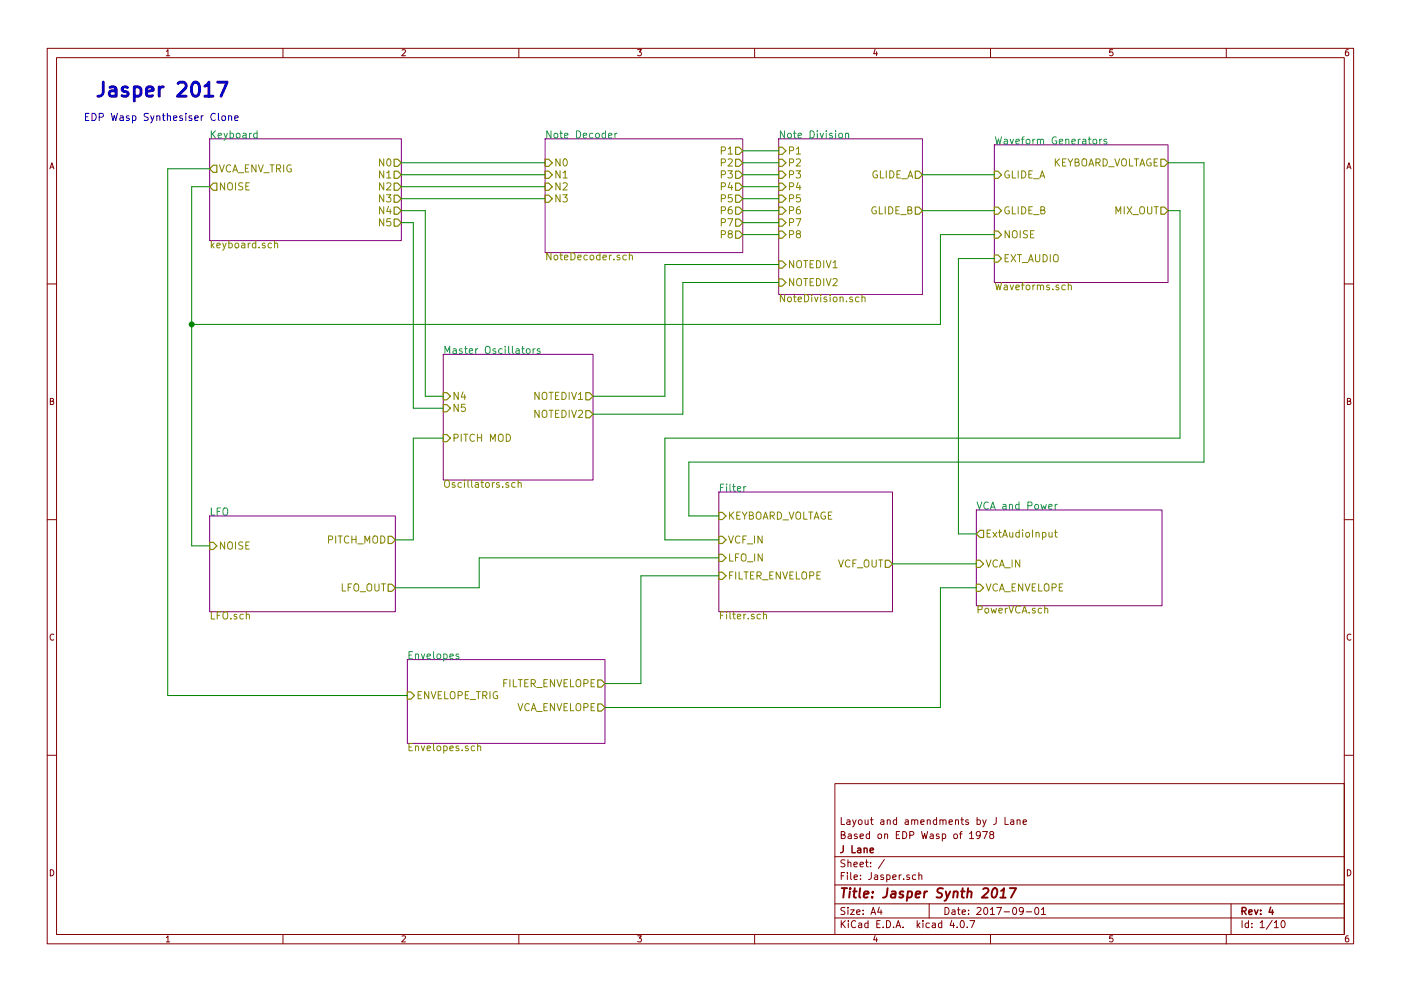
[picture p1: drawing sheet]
<svg xmlns="http://www.w3.org/2000/svg" width="297mm" height="210mm" viewBox="0 0 297 210" stroke-linecap="round" stroke-linejoin="round" font-family="sans-serif">
<g fill="none" stroke="#840000" stroke-width=".21">
<path d="M10 10.3h277v189.9h-277zM12 12.2h273v186.1h-273zM35.3 10.9l.3-.4v1.3M35.3 11.8h.7M60 10.3v1.9M85.2 10.6l.5-.1 .3 .4-.8 .9h.8M110 10.3v1.9M135.2 10.5h.8l-.4 .5 .3 .1 .1 .2-.1 .4-.2 .1-.5-.1M160 10.3v1.9M185.5 10.5l-.3 .9h.8M185.9 11v.8M210 10.3v1.9"/>
<path d="M235.9 10.5h-.6v.6h.6l.1 .5-.3 .2-.4-.1M260 10.3v1.9M285.9 10.5l-.4 .1-.2 .2-.1 .8 .3 .2 .4-.1 .1-.4-.1-.2-.4-.1-.3 .3M10.6 35.8l.4-1.3 .4 1.3M10.7 35.5h.6M285.6 35.8l.4-1.3 .4 1.3M285.7 35.5h.6M10 60.2h2M285 60.2h2M10.7 85.1h.5l.1-.5-.6-.1v1.3h.5l.2-.4-.3-.3M285.7 85.1h.5l.1-.5-.6-.1v1.3h.5l.2-.4-.3-.3M10 110.3h2"/>
<path d="M285 110.3h2M11.4 134.6a.58 .58 0 0 0-.8 .6 .58 .58 0 0 0 .8 .5M286.4 134.6a.58 .58 0 0 0-.8 .6 .58 .58 0 0 0 .8 .5M10 160.2h2M177 166.3h108v32h-108zM178.4 177.1l.7-.1v-.4l-.2-.2h-.5v1.5h.5l.2-.1 .1-.4-.3-.3M178.4 173.4v1.5h.7M179.6 174h.6v.9M179.9 177h.5l.1 .9M180.2 174.3l-.7 .3 .2 .3 .5-.1M180.5 177.3l-.7 .3 .2 .3 .5-.1M180.8 173.9l.3 1"/>
<path d="M181.5 173.9l-.5 1.4-.2 .1M181.7 177l-.3-.1-.3 .2 .1 .3 .5 .1v.3h-.6M182.1 174.1l.2-.2 .4 .2 .1 .5-.1 .2-.4 .1-.2-.1zM182.3 177.4l.8-.1-.1-.3-.4-.1-.3 .2 .1 .7h.6M183.4 173.9l.1 .9 .3 .1 .2-.1M184 173.9v1M184.4 177l-.5-.1-.3 .3 .1 .6 .2 .1 .5-.1M184.4 176.4v1.5M184.6 173.9h.5M184.8 173.4v1.3l.3 .2M186.2 177.1l.2-.2 .4 .2 .1 .5-.1 .2-.4 .1-.2-.1zM186.8 174h.6v.9"/>
<path d="M187.4 174.3l-.7 .3 .2 .3 .5-.1M187.6 177.1l.2-.2 .3 .1 .1 .9M187.6 176.9v1M188.1 174.1l.2-.2 .4 .1v.9M188.1 173.9v1M190 177.1h.6M190.1 174l-.4-.1-.3 .3 .1 .6 .2 .1 .4-.1M190.1 173.4v1.5M190.8 176.4h-.8v1.5h.8M191.4 176.4a.76 .76 0 0 1 .9 .8 .76 .76 0 0 1-.9 .7zM191.9 174h.6l.1 .9M192.6 174.3l-.7 .3 .2 .3 .5-.1"/>
<path d="M192.9 177.2l.7-.1 .2-.2-.1-.3-.2-.2h-.6v1.5M193.3 174.1l.2-.2 .4 .1v.9M193.3 173.9v1M193.9 174.1l.3-.2 .3 .1 .1 .9M195.2 174.4l.7-.1v-.3l-.4-.1-.3 .2 .1 .7h.6M195.4 176.4l.3 1.5 .3-1 .3 1 .4-1.5M196.6 174.1l.2-.2 .4 .1v.9M196.6 173.9v1M197.2 177h.6l.1 .9M197.9 177.3l-.7 .3 .2 .3 .5-.1M198.6 174l-.5-.1-.2 .3v.6l.2 .1 .5-.1M198.6 173.4v1.5"/>
<path d="M199.1 177l-.4-.1-.2 .2 .1 .3 .5 .1v.3h-.6M199.3 174.1l.2-.2 .4 .1v.9M199.3 173.9v1M199.8 177l.4-.1 .3 .3-.1 .6h-.6M199.8 176.9v1.5M199.9 174.1l.3-.2 .3 .1 .1 .9M201.2 174.4l.7-.1v-.3l-.5-.1-.2 .2 .1 .7h.6M202.3 177.1l.2-.2 .4 .2 .1 .5-.1 .2-.4 .1-.2-.1zM202.6 174.1l.2-.2 .4 .1v.9M202.6 173.9v1M203.4 176.9h.6M203.7 173.9h.6"/>
<path d="M203.9 173.4v1.3l.4 .2M204 176.4l-.4 .3v1.2M205.3 174l-.3-.1-.3 .2 .1 .3 .5 .1v.3h-.6M205.6 176.9l.4-.5v1.5M205.6 177.9h.8M207.2 174l.4-.1 .3 .3-.2 .6h-.5M207.2 173.4v1.5M207.8 177.1l-.2 .3h-.3l-.3-.3v-.4l.3-.3h.3l.2 .3a1.01 1.01 0 0 1-.4 1.2h-.3M208.3 176.4h1l-.6 1.5M208.4 173.9l.3 1M209.1 173.9l-.5 1.4-.2 .1M210.1 177.1l-.3-.3 .1-.2 .2-.2 .4 .1 .2 .2-.1 .2-.5 .2-.3 .3v.2l.3 .3h.3l.3-.3v-.2l-.3-.3"/>
<path d="M211.2 173.4v1.3l-.6 .2M213.1 173.4v1.5h.7M214.3 174h.6v.9M214.9 174.3l-.7 .3 .3 .3 .4-.1M215.6 174.1l.2-.2 .4 .1 .1 .9M215.6 173.9v1M216.9 174.4l.7-.1v-.3l-.5-.1-.2 .2 .1 .7h.6M285 160.2h2M10.7 184.5a.65 .65 0 0 1 .7 .7 .65 .65 0 0 1-.7 .6zM35.3 198.9l.3-.4v1.3M35.3 199.8h.7M60 198.3v1.9"/>
<path d="M85.2 198.6l.5-.1 .3 .4-.8 .9h.8M110 198.3v1.9M135.2 198.5h.8l-.4 .5 .3 .1 .1 .2-.1 .4-.2 .1-.5-.1M160 198.3v1.9M177 194.8h108M177 191.8h108M177 187.8h108M177 181.8h108M178.4 195.3v1.5M178.4 185.8h.5M178.6 196l.6 .8M179.1 185.1h-.7v1.5"/>
<path d="M179.1 192.6l-.5-.1-.3 .3 .1 .3 .7 .4v.4l-.2 .1-.6-.1M179.1 182.5l-.5-.1-.3 .3 .1 .3 .7 .4v.4l-.2 .1-.6-.1M179.2 195.3l-.8 .9M179.7 185.1v.2M179.7 185.6v1M179.8 192.5v.2M179.8 183.1l.2-.2 .4 .1v.9M179.8 182.4v1.5M179.8 193v1M179.9 195.3v.2M179.9 195.8v1M180.3 193h.8l-.8 1h.8"/>
<path d="M180.4 185.1v1.3l.2 .2M181.1 183.4l.7-.1-.1-.3-.4-.1-.2 .2v.7h.6M181.1 186.1l.7-.1-.1-.3-.4-.1-.2 .2 .1 .7h.5M181.4 195.5a.71 .71 0 0 0-1 .5 .71 .71 0 0 0 .8 .8l.2-.1M181.6 193.5l.7-.1v-.3l-.4-.1-.3 .2 .1 .7h.6M182.1 195.9h.6v.9M182.3 183.4l.8-.1-.1-.3-.4-.1-.3 .2 .1 .7h.6M182.4 186.5v.1M182.4 185.7v.1M182.7 196.2l-.7 .3 .2 .3 .5-.1M183 193.9v.1M183 193.1v.1"/>
<path d="M183.5 182.9h.6M183.7 182.4v1.3l.4 .2M184 195.9l-.4-.1-.3 .3 .1 .6 .2 .1 .4-.1M184 195.3v1.5M184.6 183.8v.1M184.6 183v.1M184.7 194l.4-1.5 .5 1.5M184.7 185.1v1.3l-.6 .2M184.8 193.6h.7M185.4 185.7h.6l.1 .9M185.5 198.5l-.3 .9h.8M185.9 199v.8"/>
<path d="M185.9 196h.5M186.1 186l-.7 .3 .2 .3 .5-.1M186.4 192.5l-.3 1h.9M186.6 195.3h-.7v1.5h.7M186.8 193v1M187.2 196.7v.1M187.3 185.7l-.4-.1-.2 .2 .1 .2 .5 .2v.3h-.6M187.5 182.3l-1.3 2M188 195.3a.76 .76 0 0 1 .8 .8 .76 .76 0 0 1-.8 .7zM188 185.7l.4-.1 .3 .3-.1 .6h-.6M188 185.6v1.5M189.3 186.1l.7-.1-.1-.3-.4-.1-.2 .2 .1 .7h.5"/>
<path d="M189.5 196.7v.1M190 196.8l.4-1.5 .6 1.5M190.1 196.4h.7M190.7 185.6v1M191.1 185.6l-.4 .3M191.5 196.7v.1M191.6 186.5v.1M192.8 185.7l-.3-.1-.3 .2 .1 .2 .5 .2v.3h-.6M194.2 185.7l-.5-.1-.3 .3 .1 .6 .2 .1 .5-.1M194.5 195.3v1.5M194.6 196.3l.4 .5M194.8 185.7l.2-.1 .4 .1 .1 .9"/>
<path d="M194.8 185.1v1.5M195 195.8l-.5 .6M195.7 195.3v.2M195.7 195.8v1M197 191.8v3M197 195.9l-.4-.1-.3 .3 .1 .6 .2 .1 .4-.1M197.7 195.9h.6v.9M198.3 196.2l-.7 .3 .2 .3 .5-.1M199.7 195.9l-.5-.1-.2 .3v.6l.2 .1 .5-.1M199.7 195.3v1.5M200.4 192.5a.76 .76 0 0 1 .8 .8 .76 .76 0 0 1-.8 .7zM201.8 195.2l-.4 1.1h1"/>
<path d="M201.9 193.1h.5l.1 .9M202.2 195.8v1M202.5 193.4l-.7 .3 .2 .3 .5-.1M202.9 196.7v.1M203 193h.6M203.2 192.5v1.3l.4 .2M203.8 195.4l.1-.1a.8 .8 0 0 1 .6 .8 .8 .8 0 0 1-.6 .7 .97 .97 0 0 1-.1-1.4zM204 193.5l.7-.1-.1-.3-.4-.1-.2 .2 .1 .7h.5M205.1 196.7v.1M205.4 193.9v.1M205.4 193.1v.1M205.6 195.3h1.1l-.7 1.5"/>
<path d="M207.1 192.7l.6-.2 .3 .5-.9 1h.9M208.7 192.7l.2-.2a.8 .8 0 0 1 .5 .8 .8 .8 0 0 1-.5 .7l-.3-.5zM210 193l.4-.5v1.5M210 194h.8M210 198.3v1.9M211.3 192.5h1l-.6 1.5M212.9 193.5h1.1M214.8 192.7l.2-.2a.8 .8 0 0 1 .6 .8 .8 .8 0 0 1-.6 .7l-.3-.5zM217 193.2l-.3 .3h-.3l-.3-.3v-.4l.3-.3h.3l.3 .3a1.01 1.01 0 0 1-.5 1.2h-.2M217.6 193.5h1.1M219.5 192.7l.2-.2a.8 .8 0 0 1 .6 .8 .8 .8 0 0 1-.6 .7l-.3-.5zM220.8 193l.4-.5v1.5"/>
<path d="M220.8 194h.9M235.9 198.5h-.6v.7l.6-.1 .1 .5-.3 .2-.4-.1M260 198.3v1.9M261 191.8v6.5M263.3 195.3v1.5M264.7 195.9l-.4-.1-.3 .3 .1 .6 .2 .1 .4-.1M264.7 195.3v1.5M265.4 196.7v.1M265.4 195.9v.1M267.2 195.8l.4-.5v1.5M267.2 196.8h.8M269.7 195.2l-1.2 2"/>
<path d="M270.2 195.8l.4-.5v1.5M270.2 196.8h.8M271.8 195.5l.2-.2a.8 .8 0 0 1 .5 .8 .8 .8 0 0 1-.5 .7l-.4-.5zM285.7 184.5a.65 .65 0 0 1 .7 .7 .65 .65 0 0 1-.7 .6zM285.9 198.5l-.4 .1-.2 .3-.1 .7 .3 .2 .4-.1 .1-.4-.1-.2-.4-.1-.3 .3"/>
</g>
<g fill="none" stroke="#840000" stroke-width=".3">
<path d="M178.8 179.4l-.1 1.3-.5 .2M180.6 179.4v1.5h.8M183.2 179.9v1M181.9 180h.5l.1 .9M182.5 180.3l-.7 .3 .2 .3 .5-.1M183.2 180.1l.2-.2 .4 .1v.9M184.5 180.4l.7-.1-.1-.3-.4-.1-.2 .2 .1 .7h.5M263.3 193.3l.8-.1 .1-.2-.1-.3-.2-.2h-.6v1.5M263.7 193.3l.5 .7M264.8 193.5l.7-.1-.1-.3-.4-.1-.2 .2v.7h.6M266 193l.3 1 .4-1M267.3 193.9v.1"/>
<path d="M267.3 193.1v.1M269.4 192.5l-.3 1h.9M269.8 193v1"/>
</g>
<g fill="none" stroke="#840000" stroke-width=".41">
<path d="M178.5 188.4h1.1M179 188.4l-.2 2M180.2 189.1l-.2 1.3M180.3 188.4l-.1 .2 .2-.1-.1-.1-.1 .2M180.9 189.1h.7M181.2 188.4l-.2 1.8 .1 .1 .4 .1M182.4 188.4l-.2 1.8 .2 .2M183.2 189.8l.9-.2v-.4l-.6-.1-.3 .3v.9h.7M184.9 190.3v.1M185.1 189.2l-.1 .2-.1-.1 .2-.1-.1 .2M188.2 188.4l-.2 1.5a.73 .73 0 0 1-.8 .5M189.1 189.2h.7v1.2"/>
<path d="M189.9 189.6l-.7 .1a.4 .4 0 0 0-.3 .3 .4 .4 0 0 0 .2 .4l.7-.1M191.5 189.2l-.4-.1-.4 .4 .3 .3 .4 .1 .1 .3-.1 .1h-.8M192.5 189.2l.6-.1 .2 .2-.1 1a.67 .67 0 0 1-.8 0M192.5 189.1l-.2 2M194.1 189.8l1-.2v-.4l-.6-.1-.3 .3v.9h.7M196 189.1l-.1 1.3M196.6 189.1l-.4 .1-.2 .3M199.9 188.5l-.7-.1-.3 .2-.1 .6 .8 .4 .1 .5-.4 .3-.7-.1M200.5 189.1l.3 1.3M201.5 189.1l-.9 1.8-.3 .2M202.2 189.3l.3-.2 .5 .1-.1 1.2M202.2 189.1l-.1 1.3"/>
<path d="M203.8 189.1h.7M204.1 188.4l-.2 1.8 .1 .1 .4 .1M205.2 189.3l.3-.2 .4 .1v1.2M205.3 188.4l-.3 2M208.5 188.6l.3-.2h.4l.2 .1 .2 .5-1.4 1.4h1.2M210.7 188.5a.45 .45 0 0 1 .7 .3l-.2 1.3-.2 .2-.4 .1a1.27 1.27 0 0 1 .1-1.9zM212.1 190.4h1.1M212.2 189l.7-.6-.3 2M214.1 188.4h1.3l-1 2"/>
</g>
<path d="M44.4 29.5h40.7v21.5h-40.7zM115.6 29.5h41.9v24.1h-41.9zM165.1 29.5h30.5v33h-30.5zM210.8 30.7h36.8v29.2h-36.8zM94 75.2h31.7v26.6h-31.7zM44.4 109.5h39.4v20.3h-39.4zM152.4 104.4h36.8v25.4h-36.8zM207 108.2h39.4v20.3h-39.4zM86.4 139.9h41.9v17.8h-41.9z" fill="none" stroke="#840084" stroke-width=".21"/>
<g fill="none" stroke="#008484" stroke-width=".21">
<path d="M44.8 27.8v1.5M45 28.4l.7 .9M45.7 27.8l-.9 .8M46.3 28.8l.7-.2-.1-.3h-.4l-.2 .2v.7h.6M47.5 28.3l.4 1M48.2 28.3l-.5 1.3-.2 .2M48.8 28.3h.4l.3 .3-.1 .6h-.6M48.8 27.8v1.5M50.2 28.4l.2-.1 .4 .1 .1 .6-.2 .2-.3 .1-.2-.2zM51.5 28.3h.6l.1 1M52.2 28.6l-.7 .2a.3 .3 0 0 0 .2 .5l.5-.1M52.9 28.3v1"/>
<path d="M53.3 28.3l-.4 .3M54.5 28.3h-.4l-.3 .3 .1 .6h.6M54.5 27.8v1.5M116.8 27.8v1.5l-.9-1.5v1.5M117.5 28.4l.3-.1 .4 .1 .1 .6-.2 .2-.3 .1-.3-.2zM118.7 28.3h.6M118.9 27.8v1.3l.4 .2M119.7 28.8l.7-.2-.1-.3h-.4l-.2 .2 .1 .7h.5M122.2 27.8a.77 .77 0 0 1 .9 .7 .77 .77 0 0 1-.9 .8zM123.7 28.8l.7-.2-.1-.3h-.4l-.2 .2v.7h.6M125.7 28.3h-.4l-.3 .3 .1 .6h.6M126.3 28.4l.3-.1 .4 .1 .1 .6-.2 .2-.3 .1-.3-.2z"/>
<path d="M128.4 28.3h-.5l-.3 .3 .2 .6h.6M128.4 27.8v1.5M129 28.8l.7-.2v-.3h-.5l-.2 .2 .1 .7h.6M130.4 28.3v1M130.8 28.3l-.4 .3M166.3 27.8v1.5l-.8-1.5v1.5M167.1 28.4l.2-.1 .4 .1 .1 .6-.2 .2-.3 .1-.2-.2zM168.2 28.3h.6M168.4 27.8v1.3l.4 .2M169.2 28.8l.8-.2-.1-.3h-.5l-.2 .2 .1 .7h.6M171.8 27.8a.77 .77 0 0 1 .9 .7 .77 .77 0 0 1-.9 .8zM173.3 27.8v.1"/>
<path d="M173.3 28.3v1M173.9 28.3l.3 1 .4-1M175.2 27.8v.1M175.2 28.3v1M176.4 28.3h-.3l-.3 .2 .1 .2 .5 .1v.4h-.6M177.2 27.8v.1M177.2 28.3v1M177.9 28.4l.2-.1 .5 .1v.6l-.1 .2-.4 .1-.2-.2zM179.3 28.4v-.1a.36 .36 0 0 1 .6 .2v.8M179.3 28.3v1M211 29l.4 1.6 .3-1.1 .3 1.1 .3-1.6M212.9 29.6h.6l.1 1"/>
<path d="M213.6 29.9l-.7 .1a.32 .32 0 0 0 .2 .6l.5-.1M214.2 29.5l.3 1.1 .4-1.1M215.4 30l.7-.1v-.3l-.5-.1-.2 .3 .1 .7h.6M216.6 29.5h.5M217.1 29l-.3 .3v1.3M217.6 29.7l.3-.2 .4 .2 .1 .6-.2 .2-.3 .1-.3-.2zM219 29.5v1.1M219.4 29.5l-.4 .3M219.9 29.7l.1-.1a.36 .36 0 0 1 .6 .2v.8M219.9 29.5v1.1M220.6 29.8a.35 .35 0 0 1 .3-.3 .35 .35 0 0 1 .4 .3v.8M224 29.1a.71 .71 0 0 0-.9 .7 .71 .71 0 0 0 .9 .7v-.6h-.3"/>
<path d="M224.6 30l.7-.1-.1-.3-.4-.1-.2 .3 .1 .7h.5M226 29.7v-.1a.36 .36 0 0 1 .6 .2v.8M226 29.5v1.1M227.3 30l.7-.1-.1-.3-.4-.1-.2 .3v.7h.6M228.6 29.5v1.1M229.1 29.5l-.5 .3M229.6 29.6h.5l.1 1M230.2 29.9l-.6 .1a.3 .3 0 0 0 .1 .6l.5-.1M230.7 29.5h.6M230.9 29v1.3l.4 .3M231.8 29.7l.2-.2 .5 .2v.6l-.1 .2-.4 .1-.2-.2zM233.2 29.5v1.1"/>
<path d="M233.6 29.5l-.4 .3M234.6 29.6l-.3-.1-.3 .3 .1 .2 .5 .1v.4h-.6M94.3 75v-1.5l.5 1.1 .6-1.1v1.5M96.1 74.1h.6v.9M96.7 74.3l-.6 .2a.3 .3 0 0 0 .1 .5l.5-.1M98 74.1l-.4-.1-.2 .2 .1 .2 .5 .2v.3h-.6M98.5 74h.6M98.7 73.5v1.3l.4 .2M99.5 74.5l.7-.2v-.2l-.5-.1-.2 .2 .1 .7h.6M100.9 74v1M101.3 74l-.4 .3M103 73.7a.5 .5 0 0 1 .6-.2 .5 .5 0 0 1 .3 .5v.8l-.3 .2a.53 .53 0 0 1-.7-.5z"/>
<path d="M105.1 74.1l-.4-.1-.2 .2 .1 .2 .5 .2v.3h-.6M106.5 74.1l-.5-.1-.3 .3 .2 .6h.6M107.1 73.5v.1M107.1 74v1M107.8 73.5v1.3l.3 .2M108.6 73.5v1.3l.3 .2M109.4 74.1h.6l.1 .9M110.1 74.3l-.7 .2a.3 .3 0 0 0 .2 .5l.5-.1M110.6 74h.6M110.8 73.5v1.3l.4 .2M111.7 74.1l.2-.1 .4 .1 .1 .6-.2 .2-.3 .1-.2-.2zM113 74v1"/>
<path d="M113.5 74l-.5 .3M114.5 74.1l-.4-.1-.2 .2 .1 .2 .5 .2v.3h-.6M44.8 107.8v1.5h.7M46.1 108.5h.5M46.8 107.8h-.7v1.5M47.5 107.8a.5 .5 0 0 1 .5 0 .5 .5 0 0 1 .3 .5l-.1 .8-.3 .2a.53 .53 0 0 1-.6-.5v-.5zM152.8 103.4h.5M153.5 102.7h-.7v1.5M154.1 102.7v.2M154.1 103.2v1M154.8 102.7v1.3l.2 .2M155.3 103.2h.6"/>
<path d="M155.5 102.7v1.3l.4 .2M156.3 103.7l.7-.1v-.3l-.4-.1-.3 .2 .1 .7h.6M157.7 103.2v1M158.1 103.2l-.4 .3M207.2 106.5l.5 1.5 .5-1.5M209.5 106.6a.72 .72 0 0 0-1 .5 .72 .72 0 0 0 .7 .9l.3-.1M210 108l.5-1.5 .5 1.5M210.1 107.6h.7M212.6 107.1h.6l.1 .9M213.3 107.4l-.7 .1a.3 .3 0 0 0 .2 .5l.5-.1M214 107.2l.1-.1a.36 .36 0 0 1 .6 .1v.8M214 107v1"/>
<path d="M216.1 107.1l-.5-.1-.3 .3 .2 .6h.6M216.1 106.5v1.5M217.9 107.3l.8-.1 .1-.2-.1-.4-.2-.1h-.6v1.5M219.5 107.2l.2-.2 .4 .2 .1 .5-.2 .2-.3 .1-.2-.1zM220.7 107l.3 1 .3-.7 .3 .7 .2-1M222.4 107.5l.7-.1-.1-.3-.4-.1-.2 .2v.7h.6M223.7 107v1M224.2 107l-.5 .3M86.7 139h.5M87.5 138.2h-.8v1.6h.8M88.1 138.9l.1-.1a.36 .36 0 0 1 .5 .2v.8M88.1 138.8v1"/>
<path d="M89.3 138.8l.4 1 .3-1M90.6 139.3l.7-.2-.1-.3h-.4l-.2 .2v.7h.6M91.9 138.2v1.4l.3 .2M92.7 138.9l.2-.1 .5 .1v.6l-.1 .2-.4 .1-.2-.2zM94.1 138.8h.4l.3 .3-.1 .6h-.6M94.1 138.8v1.5M95.4 139.3l.7-.2-.1-.3h-.4l-.2 .2 .1 .7h.5M97.3 138.8h-.4l-.2 .2v.2l.6 .1v.4h-.6"/>
</g>
<g fill="none" stroke="#848400" stroke-width=".21">
<path d="M46.5 35l.5 1.5 .5-1.5M47.6 38.8v1.5l-.9-1.5v1.5M48.3 39a.5 .5 0 0 1 .6-.2 .5 .5 0 0 1 .4 .5l-.1 .8-.3 .2a.53 .53 0 0 1-.6-.5zM48.9 35.1a.72 .72 0 0 0-1 .5 .72 .72 0 0 0 .7 .9l.3-.2M49.4 36.5l.5-1.5 .5 1.5M49.5 36.1h.7M49.9 38.8v1.5M50.5 36.6h1.2M51.5 38.9l-.6-.1-.2 .1v.5l.6 .2 .2 .4-.3 .3-.6-.1M52 35.7h.5M52.1 39.5h.5M52.8 35h-.8v1.5h.8"/>
<path d="M52.9 38.8h-.8v1.5h.8M54.3 35v1.5l-.9-1.5v1.5M54.8 35l.5 1.5 .5-1.5M55.9 36.6h1.2M57.3 35h.8M57.7 35v1.5M58.6 35.8l.8-.1 .1-.2-.1-.4-.2-.1h-.6v1.5M59 35.8l.5 .7M60.1 35v1.5M61.7 35a.71 .71 0 0 0-.9 .7 .71 .71 0 0 0 .9 .7l.1-.6h-.3M81.4 38.8v1.5l-.9-1.5v1.5M81.4 36.2v1.6l-.9-1.6v1.6"/>
<path d="M81.4 33.7v1.5l-.9-1.5v1.5M82 38.9l.6-.1 .3 .4-1 1.1h1M82 36.7l.4-.5v1.6M82 37.8h.9M82.2 33.8l.2-.1a.81 .81 0 0 1 .5 .8 .81 .81 0 0 1-.5 .7 .98 .98 0 0 1-.2-1.4zM118.7 38.8v1.5l-.8-1.5v1.5M118.7 36.2v1.6l-.8-1.6v1.6M118.7 33.7v1.5l-.8-1.5v1.5M119.4 38.9l.6-.1 .3 .4-1 1.1h1M119.4 36.7l.4-.5v1.6M119.4 37.8h.9M119.5 33.9l.3-.2a.81 .81 0 0 1 .5 .8 .81 .81 0 0 1-.5 .7l-.3-.1-.1-.5z"/>
<path d="M152.9 39.6l.8-.1 .1-.2-.1-.4-.2-.1h-.6v1.5M152.9 37.1l.8-.1 .1-.3-.1-.3-.2-.2h-.6v1.6M152.9 32l.8-.1 .1-.2-.1-.4-.2-.1h-.6v1.5M152.9 34.5l.8-.1 .1-.2-.1-.3-.2-.2h-.6v1.5M154.3 36.2h1l-.5 .6 .5 .3-.1 .5-.2 .2-.7-.2M154.4 31.6l.4-.4v1.5M154.4 33.9l.6-.2 .3 .4-1 1.1h1M154.4 32.7h.9M154.8 38.7l-.4 1.1h.9M155.1 39.3v1M167.4 32l.7-.1 .2-.2-.1-.4-.2-.1h-.6v1.5M167.4 34.5l.7-.1 .2-.2-.1-.3-.2-.2h-.6v1.5"/>
<path d="M167.4 37.1l.7-.1 .2-.3-.1-.3-.2-.2h-.6v1.6M167.4 39.6l.7-.1 .2-.2-.1-.4-.2-.1h-.6v1.5M168.8 36.2h.9l-.5 .6 .5 .3-.1 .5-.2 .2-.6-.2M168.8 31.6l.5-.4v1.5M168.8 33.9l.6-.2 .3 .4-.9 1.1h.9M168.8 32.7h.9M169.2 38.7l-.4 1.1h1M169.6 39.3v1M186 36.3a.71 .71 0 0 0-.9 .7 .71 .71 0 0 0 .9 .7v-.6h-.3M186.7 36.2v1.6h.7M187.9 36.2v1.6M188.6 36.2a.77 .77 0 0 1 .9 .8 .77 .77 0 0 1-.9 .8z"/>
<path d="M190.2 37h.5M190.9 36.2h-.7v1.6h.7M191.2 37.9h1.2M192.5 37.8l.5-1.6 .5 1.6M192.6 37.3h.8M213.9 36.3a.71 .71 0 0 0-.9 .7 .71 .71 0 0 0 .9 .7l.1-.6h-.3M214.6 36.2v1.6h.8M215.9 36.2v1.6M216.6 36.2a.77 .77 0 0 1 .9 .8 .77 .77 0 0 1-.9 .8zM218.1 37h.5M218.9 36.2h-.8v1.6h.8M219.2 37.9h1.1"/>
<path d="M220.5 37.8l.5-1.6 .5 1.6M220.6 37.3h.7M223.7 33.7v1.5M224 34.4l.6 .8M224.6 33.7l-.9 .9M225.3 34.4h.5M226 33.7h-.7v1.5h.7M226.4 33.7l.5 .8 .6-.8M226.9 34.5v.7M227.9 34.4h.7l.2-.3-.1-.2-.8-.2v1.5h.6l.3-.3v-.2l-.4-.3M229.5 33.9a.5 .5 0 0 1 .5-.2 .5 .5 0 0 1 .4 .5v.8l-.4 .2a.53 .53 0 0 1-.6-.5zM230.9 35.2l.5-1.5 .5 1.5"/>
<path d="M231 34.8h.7M232.4 34.5l.7-.1 .1-.2v-.3l-.3-.2h-.5v1.5M232.7 34.5l.5 .7M233.9 33.7a.77 .77 0 0 1 .9 .8 .77 .77 0 0 1-.9 .7zM235.1 35.4h1.1M236.4 33.7l.5 1.5 .5-1.5M237.9 33.9a.5 .5 0 0 1 .6-.2 .5 .5 0 0 1 .3 .5v.8l-.3 .2a.53 .53 0 0 1-.7-.5zM239.5 33.7v1.5h.7M240.5 33.7h.9M240.9 33.7v1.5M241.7 35.2l.5-1.5 .5 1.5M241.8 34.8h.7"/>
<path d="M244 33.8a.71 .71 0 0 0-.9 .7 .71 .71 0 0 0 .9 .6l.1-.5h-.3M244.7 34.4h.5M245.4 33.7h-.7v1.5h.7M44.8 51.1v1.5M45 52l.4 .6M45.4 51.6l-.6 .6M46 52.1l.7-.2-.1-.2-.4-.1-.2 .2 .1 .7h.5M47.2 51.6l.4 1M47.9 51.6l-.5 1.4-.2 .1M48.5 51.7l.4-.1 .4 .3-.2 .6h-.6M48.5 51.1v1.5M49.9 51.7l.2-.1 .4 .1 .1 .6-.1 .2-.4 .1-.2-.2z"/>
<path d="M51.3 51.7h.5l.1 .9M51.9 51.9l-.6 .2a.3 .3 0 0 0 .1 .5l.5-.1M52.6 51.6v1M53.1 51.6l-.5 .3M54.2 51.7l-.4-.1-.3 .3 .1 .6h.6M54.2 51.1v1.5M54.9 52.4v.2M56.2 51.7l-.4-.1-.2 .2 .1 .2 .5 .2v.3h-.6M57.6 51.7l-.5-.1-.3 .3 .2 .6h.6M58.2 51.7h.1a.36 .36 0 0 1 .6 .1v.8M58.2 51.1v1.5M81.4 46.4v1.5l-.9-1.5v1.5"/>
<path d="M81.4 43.9v1.5l-.9-1.5v1.5M81.4 41.3v1.5l-.9-1.5v1.5M81.9 41.3h1l-.5 .6 .5 .3-.1 .5-.2 .1-.7-.1M82.4 43.8l-.4 1.1h1M82.7 44.4v1M82.8 46.4h-.7l-.1 .7 .2-.1 .5 .1 .2 .5-.3 .3-.6-.1M116.8 53.6v1.5l-.9-1.5v1.5M117.5 54.3l.3-.2 .4 .2 .1 .6-.2 .2h-.3l-.3-.1zM118.7 54.1h.6M118.7 41.3v1.5l-.8-1.5v1.5M118.9 53.6v1.3l.4 .2M119.3 41.3h1l-.5 .6 .5 .3-.1 .5-.2 .1-.7-.1"/>
<path d="M119.7 54.6l.7-.1-.1-.3-.4-.1-.2 .3 .1 .7h.5M121.1 53.6a.77 .77 0 0 1 .9 .8 .77 .77 0 0 1-.9 .7zM122.5 54.6l.7-.1v-.3l-.5-.1-.2 .3 .1 .7h.6M124.5 54.2l-.4-.1-.3 .3 .2 .7h.5M125.2 54.3l.2-.2 .4 .2 .1 .6-.1 .2h-.4l-.2-.1zM127.2 54.2l-.4-.1-.3 .3 .1 .7h.6M127.2 53.6v1.5M127.8 54.6l.8-.1-.1-.3-.4-.1-.3 .3 .1 .7h.6M129.2 54.1v1M129.6 54.1l-.4 .3M130.1 55v.1M131.4 54.2l-.4-.1-.2 .3 .1 .2 .5 .1v.4h-.6"/>
<path d="M132.8 54.2l-.4-.1-.3 .3 .1 .7h.6M133.4 54.3l.1-.1a.36 .36 0 0 1 .6 .2v.7M133.4 53.6v1.5M152.9 42.1h.8l.1-.3-.1-.3-.2-.2h-.6v1.5M152.9 44.7l.8-.1 .1-.2-.1-.4-.2-.1h-.6v1.5M152.9 47.2l.8-.1 .1-.2-.1-.3-.2-.2h-.6v1.5M152.9 49.8l.8-.1 .1-.3-.1-.3-.2-.2h-.6v1.6M154.3 46.4h1l-.6 1.5M154.7 49.6l-.3-.3 .1-.2 .2-.2 .4 .1 .2 .2-.1 .2-.7 .3-.1 .2v.3l.3 .3h.3l.3-.3v-.3l-.3-.3M155.1 43.9h-.4a.99 .99 0 0 0 0 1.5l.5-.2 .1-.5-.3-.3h-.3l-.3 .3M155.2 41.3h-.7l-.1 .8 .2-.2 .5 .1 .2 .6-.3 .2-.6-.1M167.4 42.1h.7l.2-.3-.1-.3-.2-.2h-.6v1.5"/>
<path d="M167.4 44.7l.7-.1 .2-.2-.1-.4-.2-.1h-.6v1.5M167.4 47.2l.7-.1 .2-.2-.1-.3-.2-.2h-.6v1.5M167.4 49.8l.7-.1 .2-.3-.1-.3-.2-.2h-.6v1.6M168.3 59.1v1.5l-.9-1.5v1.5M168.3 55.3v1.5l-.9-1.5v1.5M168.8 46.4h1l-.7 1.5M169 59.3a.5 .5 0 0 1 .6-.2 .5 .5 0 0 1 .3 .5v.8l-.3 .2a.53 .53 0 0 1-.7-.5zM169.1 49.6l-.3-.3 .1-.2 .2-.2 .5 .1 .1 .2-.1 .2-.6 .3-.2 .2v.3l.3 .3h.3l.3-.3v-.3l-.3-.3M169.1 55.4a.5 .5 0 0 1 .6-.1 .5 .5 0 0 1 .2 .5v.8l-.3 .2a.53 .53 0 0 1-.7-.5v-.5zM169.6 43.9h-.5a.99 .99 0 0 0 0 1.5l.5-.2 .1-.5-.3-.3h-.3l-.3 .3M169.6 41.3h-.7l-.1 .8 .3-.2 .5 .1 .1 .6-.3 .2-.6-.1M170.4 59.1h.8"/>
<path d="M170.4 55.3h.8M170.8 55.3v1.5M170.8 59.1v1.5M171.8 59.8h.5M171.8 56h.5M172.5 59.1h-.7v1.5h.7M172.5 55.3h-.7v1.5h.7M173.1 59.1a.77 .77 0 0 1 .9 .8 .77 .77 0 0 1-.9 .7zM173.1 55.3a.77 .77 0 0 1 .9 .8 .77 .77 0 0 1-.9 .7zM174.7 55.3v1.5M174.7 59.1v1.5M175.2 59.1l.5 1.5 .5-1.5"/>
<path d="M175.2 55.3l.5 1.5 .5-1.5M176.6 59.3l.6-.2 .3 .4-.9 1.1h.9M176.6 55.7l.5-.4v1.5M176.6 56.8h.9M185.7 43.9a.71 .71 0 0 0-.9 .7 .71 .71 0 0 0 .9 .7l.1-.6h-.3M186.4 43.9v1.5h.8M187.7 43.9v1.5M188.4 43.9a.77 .77 0 0 1 .9 .7 .77 .77 0 0 1-.9 .8zM189.9 44.6h.5M190.7 43.9h-.8v1.5h.8M191 45.5h1.1M192.5 44.6l.6-.1 .2-.2-.1-.3-.7-.1v1.5h.6l.2-.2 .1-.3-.4-.3"/>
<path d="M211 60l.4 1.5 .3-1.1 .3 1.1 .3-1.5M213.1 54.8h.5M213.8 54h-.7v1.5h.7M213.9 43.9a.71 .71 0 0 0-.9 .7 .71 .71 0 0 0 .9 .7l.1-.6h-.3M214 48.9v1.6l-.9-1.6v1.6M214.4 54l1 1.5M214.6 43.9v1.5h.8M214.7 49.2a.5 .5 0 0 1 .6-.3 .5 .5 0 0 1 .3 .5v.9l-.3 .2a.53 .53 0 0 1-.7-.5zM215.4 54l-1 1.5M215.7 54h.9M215.9 43.9v1.5M216.2 54v1.5"/>
<path d="M216.3 48.9v1.6M216.6 43.9a.77 .77 0 0 1 .9 .7 .77 .77 0 0 1-.9 .8zM216.7 55.7h1.2M217.1 60l-.3 .2v1.3M217.9 49l-.6-.1-.3 .2v.4l.7 .3 .2 .4-.3 .3-.6-.1M218.1 55.5l.5-1.5 .5 1.5M218.1 44.6h.5M218.2 55.1h.7M218.5 49.7h.5M218.9 43.9h-.8v1.5h.8M219.2 45.5h1.1M219.2 48.9h-.7v1.6h.7"/>
<path d="M219.6 54v1.3l.3 .2h.2l.3-.2v-1.3M220.7 44.6l.6-.1 .2-.2-.1-.3-.7-.1v1.5h.6l.2-.2 .1-.3-.4-.3M221.2 54a.77 .77 0 0 1 .9 .8 .77 .77 0 0 1-.9 .7zM222.7 54v1.5M223.4 54.2a.5 .5 0 0 1 .6-.2 .5 .5 0 0 1 .4 .5l-.1 .8-.3 .2a.53 .53 0 0 1-.7-.5zM226.5 60v1.5M236.6 45.4v-1.5l.5 1.1 .5-1.1v1.5M238.4 43.9v1.5M239 43.9l1 1.5M240 43.9l-1 1.5M240.2 45.5h1.2M241.7 44.1a.5 .5 0 0 1 .6-.2 .5 .5 0 0 1 .3 .5v.8l-.3 .2a.53 .53 0 0 1-.7-.5z"/>
<path d="M243.3 43.9v1.2l.3 .3h.3l.3-.3v-1.2M244.7 43.9h.9M245.1 43.9v1.5M166.3 62.5v1.5l-.8-1.5v1.5M167.1 63.2l.2-.2 .4 .2 .1 .5-.2 .3h-.3l-.2-.1zM168.2 63h.6M168.4 62.5v1.3l.4 .2M169.2 63.5l.8-.1-.1-.3-.5-.1-.2 .2 .1 .8h.6M170.6 62.5a.77 .77 0 0 1 .9 .8 .77 .77 0 0 1-.9 .7zM172.1 62.5v.2M172.1 63v1M172.7 63l.4 1 .3-1"/>
<path d="M174 62.5v.2M174 63v1M175.3 63.1l-.4-.1-.2 .2 .1 .2 .5 .2v.4h-.6M176 62.5v.2M176 63v1M176.7 63.2l.3-.2 .4 .2 .1 .5-.2 .3h-.3l-.3-.1zM178.1 63.2l.1-.1a.36 .36 0 0 1 .6 .1v.8M178.1 63v1M179.5 63.9v.1M180.7 63.1l-.3-.1-.3 .2 .1 .2 .5 .2v.4h-.6M182.1 63.1l-.4-.1-.3 .3 .1 .7h.6M182.8 63.2v-.1a.36 .36 0 0 1 .6 .1v.8"/>
<path d="M182.8 62.5v1.5M212.9 60.5h.6l.1 1M213.6 60.8l-.7 .2a.3 .3 0 0 0 .2 .5l.5-.1M214.2 60.5l.3 1 .4-1M215.4 61l.7-.2v-.3h-.5l-.2 .2 .1 .7h.6M216.6 60.5h.5M217.6 60.6l.3-.1 .4 .1 .1 .6-.2 .2-.3 .1-.3-.2zM219 60.5v1M219.4 60.5l-.4 .3M219.9 60.6l.1-.1a.36 .36 0 0 1 .6 .2v.8M219.9 60.5v1M220.6 60.7a.35 .35 0 0 1 .3-.2 .35 .35 0 0 1 .4 .2v.8"/>
<path d="M222.5 60.5h-.4l-.2 .2 .1 .2 .5 .2v.3h-.6M223.2 61.3v.2M224.5 60.5h-.4l-.2 .2 .1 .2 .5 .2v.3h-.6M225.9 60.5h-.5l-.3 .3 .2 .6h.6M226.5 60.6l.1-.1a.36 .36 0 0 1 .6 .2v.8M96.3 92.9h.7l.2-.3-.1-.3-.2-.2h-.6v1.5M97.2 85.8v1.5l-.9-1.5v1.5M97.2 83.2v1.6l-.9-1.6v1.6M97.8 92.1v1.5M98.2 83.2l-.4 1h1M98.3 92.1h.9M98.5 83.7v1.1"/>
<path d="M98.6 85.8h-.7l-.1 .7 .2-.1h.5l.2 .6-.3 .3-.6-.2M98.8 92.1v1.5M100.6 92.3a.72 .72 0 0 0-1 .5 .72 .72 0 0 0 .7 .8l.3-.1M101.2 92.1v1.5M101.2 92.9h.9M102.1 92.1v1.5M104 93.6v-1.5l.5 1.1 .5-1.1v1.5M105.7 92.3a.5 .5 0 0 1 .6-.2 .5 .5 0 0 1 .4 .5l-.1 .8-.3 .2a.53 .53 0 0 1-.6-.5zM107.3 92.1a.77 .77 0 0 1 .9 .8 .77 .77 0 0 1-.9 .7zM114.3 83.2v1.6l-.9-1.6v1.6M114.3 87v1.6l-.9-1.6v1.6M115 83.5a.5 .5 0 0 1 .6-.3 .5 .5 0 0 1 .4 .5l-.1 .9-.3 .2a.53 .53 0 0 1-.7-.6z"/>
<path d="M115 87.3a.5 .5 0 0 1 .6-.3 .5 .5 0 0 1 .4 .5l-.1 .9-.3 .2a.53 .53 0 0 1-.7-.5zM116.4 83.2h.9M116.4 87h.9M116.8 83.2v1.6M116.8 87v1.6M117.8 84h.5M117.8 87.8h.5M118.5 83.2h-.7v1.6h.7M118.5 87h-.7v1.6h.7M119.2 83.2a.77 .77 0 0 1 .8 .8 .77 .77 0 0 1-.8 .8zM119.2 87a.77 .77 0 0 1 .8 .8 .77 .77 0 0 1-.8 .8zM120.7 83.2v1.6"/>
<path d="M120.7 87v1.6M121.2 83.2l.5 1.6 .5-1.6M121.2 87l.5 1.6 .5-1.6M122.6 83.7l.5-.5v1.6M122.6 87.2l.6-.2 .3 .5-.9 1.1h.9M122.6 84.8h.9M47.6 115v1.5l-.9-1.5v1.5M48.3 115.2a.5 .5 0 0 1 .6-.2 .5 .5 0 0 1 .4 .5l-.1 .8-.3 .2a.53 .53 0 0 1-.6-.5zM49.9 115v1.5M51.5 115.1l-.6-.1-.2 .1v.5l.6 .2 .2 .4-.3 .3-.6-.1M52.1 115.7h.5M52.9 115h-.8v1.5h.8"/>
<path d="M69.6 114.5l.8-.1 .1-.2v-.3l-.3-.2h-.6v1.5M71.2 113.7v1.5M71.7 113.7h.9M72.1 113.7v1.5M74 113.9a.72 .72 0 0 0-1.1 .5 .72 .72 0 0 0 .8 .8l.3-.1M74.6 113.7v1.5M74.6 114.4h.9M75.5 113.7v1.5M75.8 115.4h1.2M77.4 115.2v-1.5l.5 1.1 .5-1.1v1.5M79.1 113.9a.5 .5 0 0 1 .6-.2 .5 .5 0 0 1 .4 .5l-.1 .8-.3 .2a.53 .53 0 0 1-.7-.5zM80.7 113.7a.77 .77 0 0 1 .9 .8 .77 .77 0 0 1-.9 .7z"/>
<path d="M94.3 102.1a.5 .5 0 0 1 .6-.2 .5 .5 0 0 1 .4 .5l-.1 .8-.3 .2a.53 .53 0 0 1-.6-.5zM96.4 102.5l-.3-.1-.2 .2v.2l.5 .2v.3h-.5M97.8 102.5l-.4-.1-.3 .3 .2 .6h.5M98.5 101.9v.1M98.5 102.4v1M99.2 101.9v1.3l.2 .2M100 101.9v1.3l.2 .2M100.8 102.5h.6v.9M101.4 102.7l-.6 .2a.3 .3 0 0 0 .1 .5l.5-.1M102 102.4h.5M102.2 101.9v1.3l.3 .2M103 102.5l.3-.1 .4 .1 .1 .6-.2 .2-.3 .1-.3-.2z"/>
<path d="M104.4 102.4v1M104.8 102.4l-.4 .3M105.8 102.5l-.3-.1-.2 .2v.2l.5 .2v.3h-.5M106.6 103.2v.2M107.8 102.5l-.3-.1-.3 .2 .1 .2 .5 .2v.3h-.6M109.2 102.5l-.4-.1-.3 .3 .1 .6h.6M109.9 102.5a.36 .36 0 0 1 .6 .1v.8M109.9 101.9v1.5M154.5 113.7l.5 1.5 .5-1.5M154.7 117.5v1.5h.7M154.7 108.6v1.6M154.9 109.3l.7 .9"/>
<path d="M155.6 108.6l-.9 .9M155.9 118.3h.5M156.2 109.4h.5M156.7 117.5h-.8v1.5M156.9 113.9a.72 .72 0 0 0-1.1 .5 .72 .72 0 0 0 .8 .8l.3-.1M156.9 108.6h-.7v1.6h.7M157.2 117.7a.5 .5 0 0 1 .6-.2 .5 .5 0 0 1 .4 .5l-.1 .8-.3 .2a.53 .53 0 0 1-.7-.5zM157.4 108.6l.5 .8 .5-.8M157.5 114.4h.5M157.9 109.4v.8M158.2 113.7h-.7v1.5M158.4 115.4h1.2"/>
<path d="M158.5 119.2h1.1M158.9 109.4l.6-.1 .2-.2-.1-.3-.7-.2v1.6h.6l.2-.2 .1-.4-.4-.2M160 113.7v1.5M160 117.5v1.5M160.6 108.7a.5 .5 0 0 1 .5 0 .5 .5 0 0 1 .2 .4v.9l-.3 .2a.53 .53 0 0 1-.7-.6v-.5zM161.6 113.7v1.5l-.9-1.5v1.5M161.6 117.5v1.5l-.9-1.5v1.5M161.8 110.2l.5-1.6 .5 1.6M161.9 109.7h.8M163.3 109.4h.7l.2-.3-.1-.3-.2-.2h-.6v1.6M163.7 109.4l.5 .8M164.8 108.6a.77 .77 0 0 1 .9 .8 .77 .77 0 0 1-.9 .8z"/>
<path d="M166 110.3h1.2M167.3 108.6l.5 1.6 .5-1.6M168.8 108.9a.5 .5 0 0 1 .6-.3 .5 .5 0 0 1 .3 .5v.9l-.3 .2a.53 .53 0 0 1-.7-.6zM170.4 108.6v1.6h.7M171.4 108.6h.9M171.9 108.6v1.6M172.6 110.2l.5-1.6 .5 1.6M172.7 109.7h.8M174.9 108.7a.71 .71 0 0 0-.9 .7 .71 .71 0 0 0 .9 .7l.1-.6h-.3M175.6 109.4h.5M176.4 108.6h-.8v1.6h.8M177.8 118.8l.5 1.5 .5-1.5"/>
<path d="M180.2 118.9a.72 .72 0 0 0-1 .5 .72 .72 0 0 0 .7 .9l.3-.1M180.8 119.5h.5M181.6 118.8h-.8v1.5M183.3 119a.5 .5 0 0 1 .6-.2 .5 .5 0 0 1 .3 .5v.8l-.3 .2a.53 .53 0 0 1-.7-.5zM184.9 118.8v1.2l.3 .3h.3l.3-.3v-1.2M186.3 118.8h.8M186.7 118.8v1.5M209.1 118.8l.5 1.5 .5-1.5M209.3 113.2h.5M210 112.4h-.7v1.6h.7M210.5 112.9l.8 1.1M211.3 112.9l-.8 1.1"/>
<path d="M211.5 118.9a.72 .72 0 0 0-1 .5 .72 .72 0 0 0 .7 .9l.3-.1M211.7 112.9h.6M211.9 112.4v1.4l.4 .2M212 119.9h.8M212.6 114l.5-1.6 .5 1.6M212.7 113.5h.7M214.1 112.9v1l.4 .1 .2-.2M214.6 118.8v1.5M214.7 112.9v1.1M216.1 113l-.4-.1-.3 .4 .1 .6h.6M216.1 112.4v1.6M216.2 118.8v1.5l-.9-1.5v1.5"/>
<path d="M216.8 112.4v.2M216.8 112.9v1.1M217.6 113.1l.2-.2 .4 .2 .1 .6-.2 .2-.3 .1-.2-.2zM218.9 112.4v1.6M219.7 113.1v-.1a.36 .36 0 0 1 .6 .2v.8M219.7 112.9v1.1M221 113l.5-.1 .3 .4-.2 .6h-.6M221 112.9v1.6M222.4 112.9l.1 1 .3 .1 .3-.2M223.1 112.9v1.1M223.6 112.9h.6M223.8 112.4v1.4l.4 .2"/>
<path d="M44.8 129.8v1.5h.7M46.1 130.6h.5M46.8 129.8h-.7v1.5M47.5 129.9a.5 .5 0 0 1 .5 0 .5 .5 0 0 1 .3 .4l-.1 .8-.3 .2a.53 .53 0 0 1-.6-.5v-.5zM48.9 131.2v.1M50.2 130.4l-.4-.1-.2 .3 .1 .2 .5 .1v.4h-.6M51.6 130.4l-.4-.1-.3 .3 .1 .7h.6M52.2 130.5l.1-.1a.36 .36 0 0 1 .6 .2v.7M52.2 129.8v1.5M72.6 123.9v1.5h.7M73.8 124.6h.5M74.5 123.9h-.7v1.5"/>
<path d="M75.1 124.1a.5 .5 0 0 1 .6-.2 .5 .5 0 0 1 .3 .5v.8l-.3 .2a.53 .53 0 0 1-.7-.5zM76.4 125.5h1.1M77.9 124.1a.5 .5 0 0 1 .6-.2 .5 .5 0 0 1 .3 .5v.8l-.3 .2a.53 .53 0 0 1-.7-.5zM79.5 123.9v1.2l.3 .3h.3l.3-.3v-1.2M80.9 123.9h.8M81.3 123.9v1.5M152.8 130.5h.5M153.5 129.8h-.7v1.5M154.1 129.8v.2M154.1 130.3v1M154.7 122.1h.5M154.8 129.8v1.3l.2 .2"/>
<path d="M155.3 130.3h.6M155.4 121.3h-.7v1.6M155.5 129.8v1.3l.4 .2M156 121.3v1.6M156.3 130.8l.7-.1v-.3l-.4-.1-.3 .2 .1 .7h.6M156.7 121.3v1.6h.8M157.7 130.3v1M157.8 121.3h.8M158.1 130.3l-.4 .3M158.2 121.3v1.6M158.6 131.2v.1M159.1 122.1h.5"/>
<path d="M159.9 130.4l-.4-.1-.2 .2 .1 .3 .5 .1v.3h-.6M159.9 121.3h-.8v1.6h.8M160.5 122.1h.7l.2-.3-.1-.3-.2-.2h-.6v1.6M160.9 122.1l.5 .8M161.2 130.4l-.4-.1-.3 .3 .1 .6 .2 .1 .4-.1M161.7 123h1.1M161.9 130.4l.2-.1 .4 .1v.9M161.9 129.8v1.5M163.2 122.1h.5M163.9 121.3h-.7v1.6h.7M165.5 121.3v1.6l-.9-1.6v1.6M166 121.3l.5 1.6 .5-1.6"/>
<path d="M167.5 122.1h.5M168.2 121.3h-.7v1.6h.7M168.8 121.3v1.6h.8M170.2 121.4a.5 .5 0 0 1 .6 0 .5 .5 0 0 1 .2 .4v.9l-.3 .2a.53 .53 0 0 1-.7-.6v-.5zM171.7 122.1h.7l.2-.3-.1-.3-.2-.2h-.6v1.6M173.2 122.1h.5M173.9 121.3h-.7v1.6h.7M181.8 120.5h1.1M207.4 129.4l.7-.1 .2-.2-.1-.4-.3-.2h-.5v1.6M208.9 129.2l.2-.1 .4 .1 .1 .6-.1 .2-.4 .1-.2-.2zM209.1 123.9l.5 1.5 .5-1.5M210.1 129.1l.3 1 .3-.7 .3 .7 .3-1"/>
<path d="M211.5 124a.72 .72 0 0 0-1 .5 .72 .72 0 0 0 .7 .9l.3-.2M211.8 129.6l.7-.2-.1-.3h-.4l-.2 .2 .1 .7h.5M211.9 120.3l.5-1.5 .5 1.5M211.9 125.4l.5-1.5 .5 1.5M212 125h.8M213.1 125.5h1.1M213.1 120.5h1.1M213.2 129.1v1M213.6 129.1l-.4 .3M213.9 128.5l.5 1.6 .5-1.6M214.6 124.6h.5M215.3 123.9h-.7v1.5h.7"/>
<path d="M216.3 128.7a.72 .72 0 0 0-1 .5 .72 .72 0 0 0 .7 .9l.3-.2M216.7 130.1l.5-1.6 .5 1.6M216.8 123.9v1.5l-.8-1.5v1.5M216.8 129.6h.8M217.3 123.9l.6 1.5 .5-1.5M218.2 129.9v.2M218.8 124.6h.6M219.5 129.1h-.4l-.2 .2v.2l.6 .1v.4h-.6M219.6 123.9h-.8v1.5h.8M220.2 123.9v1.5h.8M220.9 129.1h-.5l-.3 .3 .2 .6h.6M221.5 124.1a.5 .5 0 0 1 .5-.2 .5 .5 0 0 1 .4 .5v.8l-.4 .2a.53 .53 0 0 1-.6-.5z"/>
<path d="M221.5 129.2l.1-.1a.36 .36 0 0 1 .5 .2v.8M221.5 128.5v1.6M223.1 124.7l.7-.1 .2-.2-.1-.4-.3-.1h-.5v1.5M224.6 124.6h.5M225.3 123.9h-.7v1.5h.7M86.7 158.5h.5M87.5 157.8h-.8v1.5h.8M88.1 158.4l.1-.1a.36 .36 0 0 1 .5 .2v.8M88.1 158.3v1M88.6 147.5h.6M89.3 158.3l.4 1 .3-1M89.4 146.7h-.8v1.6h.8"/>
<path d="M90.6 158.8l.7-.2-.1-.3h-.4l-.2 .2v.7h.6M90.9 146.7v1.6l-.9-1.6v1.6M91.4 146.7l.5 1.6 .5-1.6M91.9 157.8v1.3l.3 .2M92.7 158.4l.2-.1 .5 .1v.6l-.1 .2-.4 .1-.2-.2zM92.9 147.5h.5M93.6 146.7h-.7v1.6h.7M94.1 158.3h.4l.3 .3-.1 .6h-.6M94.1 158.3v1.5M94.3 146.7v1.6h.7M95.4 158.8l.7-.2-.1-.3h-.4l-.2 .2 .1 .7h.5M95.5 147a.5 .5 0 0 1 .6-.3 .5 .5 0 0 1 .4 .5l-.1 .9-.3 .2a.53 .53 0 0 1-.6-.6z"/>
<path d="M97.1 147.5h.8l.1-.3-.1-.3-.2-.2h-.6v1.6M97.3 158.3h-.4l-.2 .2v.2l.6 .1v.4h-.6M98 159.1v.2M98.7 147.5h.5M99.2 158.3h-.3l-.2 .2v.2l.5 .1v.4h-.5M99.4 146.7h-.7v1.6h.7M99.7 148.4h1.1M100.6 158.3h-.4l-.3 .3 .2 .6h.5M101 146.7h.9M101.3 158.4v-.1a.36 .36 0 0 1 .6 .2v.8M101.3 157.8v1.5M101.4 146.7v1.6"/>
<path d="M102.4 147.5h.7l.2-.3-.1-.3-.3-.2h-.5v1.6M102.7 147.5l.6 .8M103.9 146.7v1.6M105.4 146.8a.71 .71 0 0 0-.9 .7 .71 .71 0 0 0 .9 .7l.1-.6h-.3M106.8 144.9h.5M107.5 144.2h-.7v1.5M108.1 144.2v1.5M108.8 144.2v1.5h.8M109.8 149.3l.5 1.5 .5-1.5M109.9 144.2h.8M110.3 144.2v1.5M111.3 144.9h.5"/>
<path d="M112 144.2h-.7v1.5h.7M112.2 149.4a.72 .72 0 0 0-1 .5 .72 .72 0 0 0 .7 .9l.3-.2M112.6 145l.8-.1 .1-.2-.1-.4-.2-.1h-.6v1.5M112.6 150.8l.6-1.5 .5 1.5M112.8 150.4h.7M113 145l.5 .7M113.8 145.9h1.2M113.8 150.9h1.2M115.3 144.9h.5M115.3 150h.5M116.1 144.2h-.8v1.5h.8M116.1 149.3h-.8v1.5h.8"/>
<path d="M117.6 144.2v1.5l-.9-1.5v1.5M117.6 149.3v1.5l-.9-1.5v1.5M118.1 144.2l.5 1.5 .5-1.5M118.1 149.3l.5 1.5 .5-1.5M119.6 144.9h.5M119.6 150h.5M120.3 144.2h-.7v1.5h.7M120.3 149.3h-.7v1.5h.7M121 144.2v1.5h.7M121 149.3v1.5h.7M122.2 144.4a.5 .5 0 0 1 .6-.2 .5 .5 0 0 1 .3 .5v.8l-.3 .2a.53 .53 0 0 1-.7-.5zM122.2 149.5a.5 .5 0 0 1 .6-.2 .5 .5 0 0 1 .3 .5v.8l-.3 .2a.53 .53 0 0 1-.7-.5z"/>
<path d="M123.8 145l.7-.1 .2-.2-.1-.4-.2-.1h-.6v1.5M123.8 150.1l.7-.1 .2-.2-.1-.4-.2-.1h-.6v1.5M125.3 144.9h.5M125.3 150h.5M126.1 144.2h-.8v1.5h.8M126.1 149.3h-.8v1.5h.8"/>
</g>
<g fill="none" stroke="#848400" stroke-width=".25">
<path d="M44.4 39.6l.8-.7h.8v1.5h-.8zM45.2 35h.8v1.6h-.8l-.8-.8zM83.6 38.9h.7l.8 .7-.8 .8h-.7zM83.6 36.3h.7l.8 .8-.8 .7h-.7zM83.6 33.8h.7l.8 .7-.8 .8h-.7zM115.6 38.9h.7l.8 .7-.8 .8h-.7zM115.6 36.3h.7l.8 .8-.8 .7h-.7zM115.6 33.8h.7l.8 .7-.8 .8h-.7zM156 38.9h.7l.8 .7-.8 .8h-.7zM156 36.3h.7l.8 .8-.8 .7h-.7zM156 31.2h.7l.8 .8-.8 .8h-.7zM156 33.8h.7l.8 .7-.8 .8h-.7z"/>
<path d="M165.1 31.2h.8l.7 .8-.7 .8h-.8zM165.1 33.8h.8l.7 .7-.7 .8h-.8zM165.1 36.3h.8l.7 .8-.7 .7h-.8zM165.1 38.9h.8l.7 .7-.7 .8h-.8zM194.1 36.3h.7l.8 .8-.8 .7h-.7zM210.8 36.3h.8l.7 .8-.7 .7h-.8zM246.1 33.8h.8l.7 .7-.7 .8h-.8zM83.6 46.5h.7l.8 .7-.8 .8h-.7zM83.6 43.9h.7l.8 .8-.8 .8h-.7zM83.6 41.4h.7l.8 .8-.8 .7h-.7zM115.6 41.4h.7l.8 .8-.8 .7h-.7zM156 41.4h.7l.8 .8-.8 .7h-.7z"/>
<path d="M156 43.9h.7l.8 .8-.8 .8h-.7zM156 46.5h.7l.8 .7-.8 .8h-.7zM156 49h.7l.8 .8-.8 .7h-.7zM165.1 59.2h.8l.7 .7-.7 .8h-.8zM165.1 41.4h.8l.7 .8-.7 .7h-.8zM165.1 43.9h.8l.7 .8-.7 .8h-.8zM165.1 46.5h.8l.7 .7-.7 .8h-.8zM165.1 49h.8l.7 .8-.7 .7h-.8zM165.1 55.4h.8l.7 .7-.7 .8h-.8zM194.1 43.9h.7l.8 .8-.8 .8h-.7zM210.8 43.9h.8l.7 .8-.7 .8h-.8zM210.8 49h.8l.7 .8-.7 .7h-.8z"/>
<path d="M210.8 54.1h.8l.7 .8-.7 .7h-.8zM246.1 43.9h.8l.7 .8-.7 .8h-.8zM94 92.2h.7l.8 .8-.8 .7h-.7zM94 85.8h.7l.8 .8-.8 .8h-.7zM94 83.3h.7l.8 .8-.8 .7h-.7zM124.2 83.3h.8l.7 .8-.7 .7h-.8zM124.2 87.1h.8l.7 .8-.7 .7h-.8zM44.4 115.1h.8l.8 .7-.8 .8h-.8zM82.3 113.8h.8l.7 .7-.7 .8h-.8zM152.4 113.8h.8l.7 .7-.7 .8h-.8zM152.4 117.6h.8l.7 .8-.7 .7h-.8zM152.4 108.7h.8l.7 .8-.7 .7h-.8z"/>
<path d="M187.7 118.9h.8l.7 .7-.7 .8h-.8zM207 118.9h.8l.7 .7-.7 .8h-.8zM207.8 112.5h.7v1.5h-.7l-.8-.7zM82.3 123.9h.8l.7 .8-.7 .8h-.8zM152.4 121.4h.8l.7 .8-.7 .7h-.8zM207 123.9h.8l.7 .8-.7 .8h-.8zM86.4 146.8h.7l.8 .8-.8 .7h-.7zM126.7 144.3h.8l.8 .7-.8 .8h-.8zM126.7 149.3h.8l.8 .8-.8 .8h-.8z"/>
</g>
<g fill="none" stroke="#0000c2" stroke-width=".21">
<path d="M18.1 24.8h.5M18.9 24h-.8v1.6h.8M19.5 24a.77 .77 0 0 1 .9 .8 .77 .77 0 0 1-.9 .8zM21 24.9l.8-.1 .1-.2-.1-.4-.2-.2h-.6v1.6M23.6 24l.4 1.6 .2-1.1 .3 1.1 .4-1.6M25.5 24.6h.6v1M26.1 24.9l-.6 .2a.3 .3 0 0 0 .1 .5l.5-.1M27.4 24.6h-.4l-.2 .2v.2l.6 .1v.4h-.6M28.1 24.6h.4l.3 .3-.1 .6h-.6M28.1 24.6v1.5M31.4 24.1l-.5-.1-.3 .4 .1 .3 .7 .3v.4l-.3 .2-.5-.1M32 24.6l.3 1"/>
<path d="M32.7 24.6l-.5 1.3-.2 .2M33.2 24.7l.1-.1a.36 .36 0 0 1 .6 .2v.8M33.2 24.6v1M34.4 24.6h.6M34.6 24v1.4l.4 .2M35.5 24.7l.1-.1a.36 .36 0 0 1 .5 .2v.8M35.5 24v1.6M36.8 25.1l.7-.2-.1-.3h-.4l-.2 .2 .1 .7h.5M38.7 24.6h-.4l-.2 .2 .1 .2 .5 .1v.4h-.6M39.4 24v.2M39.4 24.6v1M40.6 24.6h-.3l-.2 .2v.2l.5 .1v.4h-.5"/>
<path d="M41.3 25.1l.7-.2v-.3h-.5l-.2 .2 .1 .7h.6M42.7 24.6v1M43.1 24.6l-.4 .3M45.7 24.2a.72 .72 0 0 0-1.1 .5 .72 .72 0 0 0 .8 .9l.3-.2M46.3 24v1.4l.2 .2M47.2 24.6h.3l.3 .3v.4l-.3 .3-.5-.3zM48.5 24.7v-.1a.36 .36 0 0 1 .6 .2v.8M48.5 24.6v1M49.8 25.1l.7-.2-.1-.3h-.4l-.2 .2v.7h.6"/>
</g>
<g fill="none" stroke="#0000c2" stroke-width=".61">
<path d="M21.9 17.4v2.2a.94 .94 0 0 1-1.1 .8M23.3 18.6l.3-.2 .9 .2 .1 .3v1.5M24.6 19.1l-1 .2a.59 .59 0 0 0-.5 .5 .59 .59 0 0 0 .5 .6l1-.1M27 18.6l-.7-.2-.3 .2-.1 .3 .1 .4 1 .3 .2 .3-.2 .4-.3 .1-.8-.1M28.5 18.6l.8-.2 .5 .3 .1 .3v.9l-.3 .4-.3 .1-.8-.1M28.5 18.4v3M31 19.4l1.5-.3-.2-.5-.8-.2-.3 .2-.2 .3v1.1l.2 .3 .3 .1 .8-.1M33.8 18.4v2M34.6 18.4a.73 .73 0 0 0-.8 .6M37.7 17.7l.5-.3h.7a.84 .84 0 0 1 .4 1.3l-1.7 1.7h1.9M41 17.6a.7 .7 0 0 1 1.2 .4 1.75 1.75 0 0 1-.6 2.4 .73 .73 0 0 1-.9-.5 2.28 2.28 0 0 1 .3-2.3zM43.4 18.3l.6-.4 .3-.5v3"/>
<path d="M46.2 17.4h2l-1.3 3M43.4 20.4h1.8"/>
</g>
<g fill="none" stroke="#008400" stroke-width=".21">
<path d="M44.4 39.6h-3.8v76.2h3.8M44.4 35.8h-8.8v111.8h50.8M85.1 34.5h30.5M85.1 37.1h30.5M85.1 39.6h30.5M157.5 34.5h7.6M157.5 37.1h7.6M157.5 39.6h7.6M157.5 32h7.6M195.6 37.1h15.2M247.6 34.5h7.7v63.5h-109.3v11.5h6.4M85.1 42.2h30.5"/>
<path d="M85.1 44.7h5.1v39.4h3.8M85.1 47.2h2.5v39.4h6.4M157.5 42.2h7.6M157.5 44.7h7.6M157.5 47.2h7.6M157.5 49.8h7.6M165.1 56.1h-24.1v28h-15.3M165.1 59.9h-20.3v28h-19.1M195.6 44.7h15.2M210.8 49.8h-11.4v19h-158.8M210.8 54.9h-7.6v58.4h3.8M247.6 44.7h2.6v48.3h-109.2v21.5h11.4"/>
<path d="M94 93h-6.4v21.5h-3.8M152.4 118.4h-50.8v6.3h-17.8M189.2 119.6h17.8M152.4 122.2h-16.5v22.8h-7.6M207 124.7h-7.6v25.4h-71.1"/>
</g>
<circle cx="40.6" cy="68.8" r=".51" fill="#008400" stroke="#008400" stroke-width=".25"/>
</svg>
